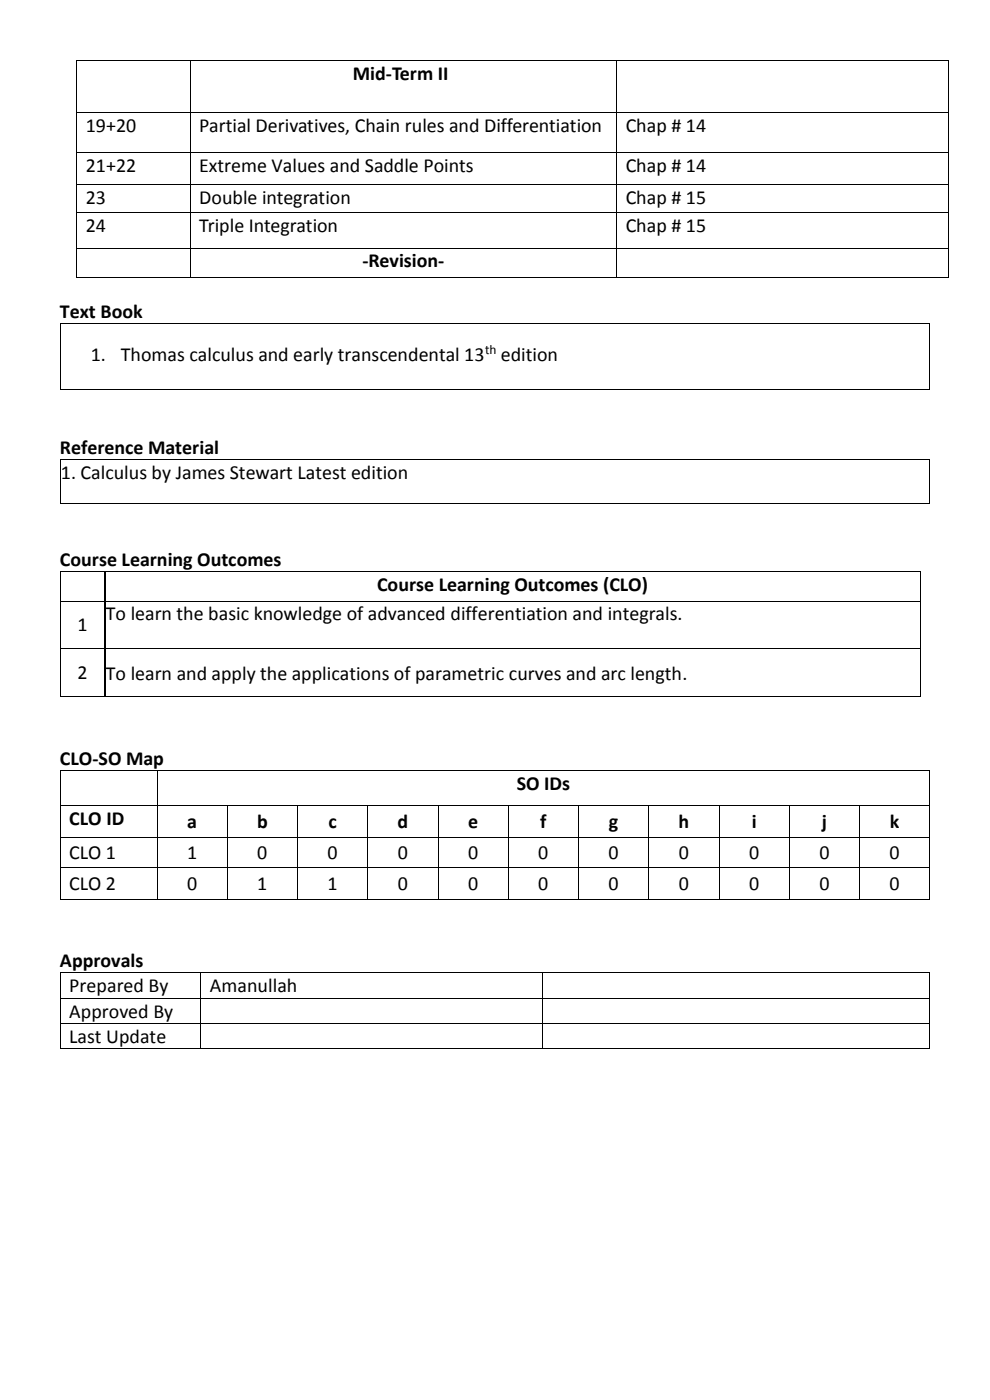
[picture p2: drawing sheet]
<svg xmlns="http://www.w3.org/2000/svg" width="210mm" height="297mm" viewBox="0 0 210 297" stroke-linecap="round" stroke-linejoin="round" font-family="sans-serif">
<defs><g id="words">
<g font-size="4.2">
<text x="74.9" y="16.9">Mid-Term II</text>
<text x="18.2" y="28">19+20</text>
<text x="42.3" y="28">Partial Derivatives, Chain rules and Differentiation</text>
<text x="132.7" y="28">Chap # 14</text>
<text x="18.2" y="36.4">21+22</text>
<text x="42.3" y="36.4">Extreme Values and Saddle Points</text>
<text x="132.7" y="36.4">Chap # 14</text>
<text x="18.2" y="43.3">23</text>
<text x="42.3" y="43.3">Double integration</text>
<text x="132.7" y="43.3">Chap # 15</text>
<text x="18.2" y="49.1">24</text>
<text x="42.3" y="49.1">Triple Integration</text>
<text x="132.7" y="49.1">Chap # 15</text>
<text x="76.9" y="56.7">-Revision-</text>
<text x="12.7" y="67.5">Text Book</text>
<text x="19.3" y="76.5">1.</text>
<text x="25.6" y="76.5">Thomas calculus and early transcendental 13</text>
<text x="106.2" y="76.5">edition</text>
<text x="12.7" y="96.4">Reference Material</text>
<text x="12.9" y="101.6">1. Calculus by James Stewart Latest edition</text>
<text x="12.7" y="120.1">Course Learning Outcomes</text>
<text x="80" y="125.3">Course Learning Outcomes (CLO)</text>
<text x="22.4" y="131.6">To learn the basic knowledge of advanced differentiation and integrals.</text>
<text x="16.5" y="133.8">1</text>
<text x="16.5" y="144">2</text>
<text x="22.4" y="144.2">To learn and apply the applications of parametric curves and arc length.</text>
<text x="12.7" y="162.3">CLO-SO Map</text>
<text x="109.6" y="167.7">SO IDs</text>
<text x="14.7" y="174.9">CLO ID</text>
<text x="39.7" y="175.7">a</text>
<text x="54.5" y="175.7">b</text>
<text x="69.7" y="175.7">c</text>
<text x="84.3" y="175.7">d</text>
<text x="99.3" y="175.7">e</text>
<text x="114.6" y="175.7">f</text>
<text x="129.2" y="175.7">g</text>
<text x="144" y="175.7">h</text>
<text x="159.5" y="175.7">i</text>
<text x="174.4" y="175.7">j</text>
<text x="188.8" y="175.7">k</text>
<text x="14.7" y="182.2">CLO 1</text>
<text x="39.7" y="182.2">1</text>
<text x="54.6" y="182.2">0</text>
<text x="69.5" y="182.2">0</text>
<text x="84.4" y="182.2">0</text>
<text x="99.3" y="182.2">0</text>
<text x="114.2" y="182.2">0</text>
<text x="129.1" y="182.2">0</text>
<text x="144" y="182.2">0</text>
<text x="158.9" y="182.2">0</text>
<text x="173.8" y="182.2">0</text>
<text x="188.7" y="182.2">0</text>
<text x="14.7" y="188.8">CLO 2</text>
<text x="39.7" y="188.8">0</text>
<text x="54.6" y="188.8">1</text>
<text x="69.5" y="188.8">1</text>
<text x="84.4" y="188.8">0</text>
<text x="99.3" y="188.8">0</text>
<text x="114.2" y="188.8">0</text>
<text x="129.1" y="188.8">0</text>
<text x="144" y="188.8">0</text>
<text x="158.9" y="188.8">0</text>
<text x="173.8" y="188.8">0</text>
<text x="188.7" y="188.8">0</text>
<text x="12.7" y="205.2">Approvals</text>
<text x="14.7" y="210.5">Prepared By</text>
<text x="14.7" y="215.9">Approved By</text>
<text x="44.5" y="210.5">Amanullah</text>
<text x="14.7" y="221.2">Last Update</text>
</g>
<text font-size="2.8" x="102.9" y="75.1">th</text>
</g></defs>
<g fill="#000">
<path d="M16.2 12.7h.2v.2h-.2z" fill-rule="evenodd"/>
<path d="M16.2 12.7h.2v.2h-.2z" fill-rule="evenodd"/>
<path d="M40.3 12.7h.1v.2h-.1z" fill-rule="evenodd"/>
<path d="M130.8 12.7h.1v.2h-.1z" fill-rule="evenodd"/>
<path d="M201.2 12.7h.1v.2h-.1z" fill-rule="evenodd"/>
<path d="M201.2 12.7h.1v.2h-.1z" fill-rule="evenodd"/>
<path d="M16.2 23.8h.2v.2h-.2z" fill-rule="evenodd"/>
<path d="M16.2 32.2h.2v.2h-.2z" fill-rule="evenodd"/>
<path d="M16.2 39.1h.2v.2h-.2z" fill-rule="evenodd"/>
<path d="M40.3 23.8h.1v.2h-.1z" fill-rule="evenodd"/>
<path d="M40.3 32.2h.1v.2h-.1z" fill-rule="evenodd"/>
<path d="M40.3 39.1h.1v.2h-.1z" fill-rule="evenodd"/>
<path d="M130.8 23.8h.1v.2h-.1z" fill-rule="evenodd"/>
<path d="M130.8 32.2h.1v.2h-.1z" fill-rule="evenodd"/>
<path d="M130.8 39.1h.1v.2h-.1z" fill-rule="evenodd"/>
<path d="M201.2 23.8h.1v.2h-.1z" fill-rule="evenodd"/>
<path d="M201.2 32.2h.1v.2h-.1z" fill-rule="evenodd"/>
<path d="M201.2 39.1h.1v.2h-.1z" fill-rule="evenodd"/>
<path d="M16.2 44.9h.2v.2h-.2z" fill-rule="evenodd"/>
<path d="M16.2 52.5h.2v.2h-.2z" fill-rule="evenodd"/>
<path d="M16.2 58.9h.2v.2h-.2z" fill-rule="evenodd"/>
<path d="M16.2 58.9h.2v.2h-.2z" fill-rule="evenodd"/>
<path d="M40.3 44.9h.1v.2h-.1z" fill-rule="evenodd"/>
<path d="M40.3 52.5h.1v.2h-.1z" fill-rule="evenodd"/>
<path d="M40.3 58.9h.1v.2h-.1z" fill-rule="evenodd"/>
<path d="M130.8 44.9h.1v.2h-.1z" fill-rule="evenodd"/>
<path d="M130.8 52.5h.1v.2h-.1z" fill-rule="evenodd"/>
<path d="M130.8 58.9h.1v.2h-.1z" fill-rule="evenodd"/>
<path d="M201.2 44.9h.1v.2h-.1z" fill-rule="evenodd"/>
<path d="M201.2 52.5h.1v.2h-.1z" fill-rule="evenodd"/>
<path d="M201.2 58.9h.1v.2h-.1z" fill-rule="evenodd"/>
<path d="M201.2 58.9h.1v.2h-.1z" fill-rule="evenodd"/>
<path d="M12.7 68.5h.2v.2h-.2z" fill-rule="evenodd"/>
<path d="M12.7 68.5h.2v.2h-.2z" fill-rule="evenodd"/>
<path d="M197.1 68.5h.2v.2h-.2z" fill-rule="evenodd"/>
<path d="M197.1 68.5h.2v.2h-.2z" fill-rule="evenodd"/>
<path d="M12.7 82.6h.2v.2h-.2z" fill-rule="evenodd"/>
<path d="M12.7 82.6h.2v.2h-.2z" fill-rule="evenodd"/>
<path d="M12.7 97.3h.2v.3h-.2z" fill-rule="evenodd"/>
<path d="M12.7 97.3h.2v.3h-.2z" fill-rule="evenodd"/>
<path d="M197.1 82.6h.2v.2h-.2z" fill-rule="evenodd"/>
<path d="M197.1 82.6h.2v.2h-.2z" fill-rule="evenodd"/>
<path d="M197.1 97.3h.2v.3h-.2z" fill-rule="evenodd"/>
<path d="M197.1 97.3h.2v.3h-.2z" fill-rule="evenodd"/>
<path d="M12.7 106.7h.2v.3h-.2z" fill-rule="evenodd"/>
<path d="M12.7 106.7h.2v.3h-.2z" fill-rule="evenodd"/>
<path d="M197.1 106.7h.2v.3h-.2z" fill-rule="evenodd"/>
<path d="M197.1 106.7h.2v.3h-.2z" fill-rule="evenodd"/>
<path d="M12.7 121h.2v.3h-.2z" fill-rule="evenodd"/>
<path d="M12.7 121h.2v.3h-.2z" fill-rule="evenodd"/>
<path d="M12.7 127.4h.2v.2h-.2z" fill-rule="evenodd"/>
<path d="M12.7 137.6h.2v.2h-.2z" fill-rule="evenodd"/>
<path d="M22.2 121h.2v.3h-.2z" fill-rule="evenodd"/>
<path d="M22.2 127.4h.2v.2h-.2z" fill-rule="evenodd"/>
<path d="M22.2 137.6h.2v.2h-.2z" fill-rule="evenodd"/>
<path d="M195.1 121h.2v.3h-.2z" fill-rule="evenodd"/>
<path d="M195.1 121h.2v.3h-.2z" fill-rule="evenodd"/>
<path d="M195.1 127.4h.2v.2h-.2z" fill-rule="evenodd"/>
<path d="M195.1 137.6h.2v.2h-.2z" fill-rule="evenodd"/>
<path d="M12.7 147.7h.2v.2h-.2z" fill-rule="evenodd"/>
<path d="M12.7 147.7h.2v.2h-.2z" fill-rule="evenodd"/>
<path d="M22.2 147.7h.2v.2h-.2z" fill-rule="evenodd"/>
<path d="M195.1 147.7h.2v.2h-.2z" fill-rule="evenodd"/>
<path d="M195.1 147.7h.2v.2h-.2z" fill-rule="evenodd"/>
<path d="M12.7 163.4h.2v.2h-.2z" fill-rule="evenodd"/>
<path d="M12.7 163.4h.2v.2h-.2z" fill-rule="evenodd"/>
<path d="M12.7 170.8h.2v.1h-.2z" fill-rule="evenodd"/>
<path d="M12.7 177.5h.2v.2h-.2z" fill-rule="evenodd"/>
<path d="M33.2 163.4h.2v.2h-.2z" fill-rule="evenodd"/>
<path d="M33.2 170.8h.2v.1h-.2z" fill-rule="evenodd"/>
<path d="M33.2 177.5h.2v.2h-.2z" fill-rule="evenodd"/>
<path d="M48.1 170.8h.2v.1h-.2z" fill-rule="evenodd"/>
<path d="M48.1 177.5h.2v.2h-.2z" fill-rule="evenodd"/>
<path d="M63 170.8h.2v.1h-.2z" fill-rule="evenodd"/>
<path d="M63 177.5h.2v.2h-.2z" fill-rule="evenodd"/>
<path d="M78 170.8h.1v.1h-.1z" fill-rule="evenodd"/>
<path d="M78 177.5h.1v.2h-.1z" fill-rule="evenodd"/>
<path d="M92.9 170.8h.1v.1h-.1z" fill-rule="evenodd"/>
<path d="M92.9 177.5h.1v.2h-.1z" fill-rule="evenodd"/>
<path d="M107.8 170.8h.1v.1h-.1z" fill-rule="evenodd"/>
<path d="M107.8 177.5h.1v.2h-.1z" fill-rule="evenodd"/>
<path d="M122.7 170.8h.1v.1h-.1z" fill-rule="evenodd"/>
<path d="M122.7 177.5h.1v.2h-.1z" fill-rule="evenodd"/>
<path d="M137.6 170.8h.1v.1h-.1z" fill-rule="evenodd"/>
<path d="M137.6 177.5h.1v.2h-.1z" fill-rule="evenodd"/>
<path d="M152.5 170.8h.1v.1h-.1z" fill-rule="evenodd"/>
<path d="M152.5 177.5h.1v.2h-.1z" fill-rule="evenodd"/>
<path d="M167.4 170.8h.1v.1h-.1z" fill-rule="evenodd"/>
<path d="M167.4 177.5h.1v.2h-.1z" fill-rule="evenodd"/>
<path d="M182.3 170.8h.2v.1h-.2z" fill-rule="evenodd"/>
<path d="M182.3 177.5h.2v.2h-.2z" fill-rule="evenodd"/>
<path d="M197.2 163.4h.2v.2h-.2z" fill-rule="evenodd"/>
<path d="M197.2 163.4h.2v.2h-.2z" fill-rule="evenodd"/>
<path d="M197.2 170.8h.2v.1h-.2z" fill-rule="evenodd"/>
<path d="M197.2 177.5h.2v.2h-.2z" fill-rule="evenodd"/>
<path d="M12.7 183.9h.2v.2h-.2z" fill-rule="evenodd"/>
<path d="M12.7 190.7h.2v.1h-.2z" fill-rule="evenodd"/>
<path d="M12.7 190.7h.2v.1h-.2z" fill-rule="evenodd"/>
<path d="M33.2 183.9h.2v.2h-.2z" fill-rule="evenodd"/>
<path d="M33.2 190.7h.2v.1h-.2z" fill-rule="evenodd"/>
<path d="M48.1 183.9h.2v.2h-.2z" fill-rule="evenodd"/>
<path d="M48.1 190.7h.2v.1h-.2z" fill-rule="evenodd"/>
<path d="M63 183.9h.2v.2h-.2z" fill-rule="evenodd"/>
<path d="M63 190.7h.2v.1h-.2z" fill-rule="evenodd"/>
<path d="M78 183.9h.1v.2h-.1z" fill-rule="evenodd"/>
<path d="M78 190.7h.1v.1h-.1z" fill-rule="evenodd"/>
<path d="M92.9 183.9h.1v.2h-.1z" fill-rule="evenodd"/>
<path d="M92.9 190.7h.1v.1h-.1z" fill-rule="evenodd"/>
<path d="M107.8 183.9h.1v.2h-.1z" fill-rule="evenodd"/>
<path d="M107.8 190.7h.1v.1h-.1z" fill-rule="evenodd"/>
<path d="M122.7 183.9h.1v.2h-.1z" fill-rule="evenodd"/>
<path d="M122.7 190.7h.1v.1h-.1z" fill-rule="evenodd"/>
<path d="M137.6 183.9h.1v.2h-.1z" fill-rule="evenodd"/>
<path d="M137.6 190.7h.1v.1h-.1z" fill-rule="evenodd"/>
<path d="M152.5 183.9h.1v.2h-.1z" fill-rule="evenodd"/>
<path d="M152.5 190.7h.1v.1h-.1z" fill-rule="evenodd"/>
<path d="M167.4 183.9h.1v.2h-.1z" fill-rule="evenodd"/>
<path d="M167.4 190.7h.1v.1h-.1z" fill-rule="evenodd"/>
<path d="M182.3 183.9h.2v.2h-.2z" fill-rule="evenodd"/>
<path d="M182.3 190.7h.2v.1h-.2z" fill-rule="evenodd"/>
<path d="M197.2 183.9h.2v.2h-.2z" fill-rule="evenodd"/>
<path d="M197.2 190.7h.2v.1h-.2z" fill-rule="evenodd"/>
<path d="M197.2 190.7h.2v.1h-.2z" fill-rule="evenodd"/>
<path d="M12.7 206.3h.2v.2h-.2z" fill-rule="evenodd"/>
<path d="M12.7 206.3h.2v.2h-.2z" fill-rule="evenodd"/>
<path d="M12.7 211.7h.2v.1h-.2z" fill-rule="evenodd"/>
<path d="M12.7 217h.2v.2h-.2z" fill-rule="evenodd"/>
<path d="M42.6 206.3h.1v.2h-.1z" fill-rule="evenodd"/>
<path d="M42.6 211.7h.1v.1h-.1z" fill-rule="evenodd"/>
<path d="M42.6 217h.1v.2h-.1z" fill-rule="evenodd"/>
<path d="M115.1 206.3h.2v.2h-.2z" fill-rule="evenodd"/>
<path d="M115.1 211.7h.2v.1h-.2z" fill-rule="evenodd"/>
<path d="M115.1 217h.2v.2h-.2z" fill-rule="evenodd"/>
<path d="M197.2 206.3h.2v.2h-.2z" fill-rule="evenodd"/>
<path d="M197.2 206.3h.2v.2h-.2z" fill-rule="evenodd"/>
<path d="M197.2 211.7h.2v.1h-.2z" fill-rule="evenodd"/>
<path d="M197.2 217h.2v.2h-.2z" fill-rule="evenodd"/>
<path d="M12.7 222.4h.2v.1h-.2z" fill-rule="evenodd"/>
<path d="M12.7 222.4h.2v.1h-.2z" fill-rule="evenodd"/>
<path d="M42.6 222.4h.1v.1h-.1z" fill-rule="evenodd"/>
<path d="M115.1 222.4h.2v.1h-.2z" fill-rule="evenodd"/>
<path d="M197.2 222.4h.2v.1h-.2z" fill-rule="evenodd"/>
<path d="M197.2 222.4h.2v.1h-.2z" fill-rule="evenodd"/>
</g>
<g fill="none" stroke="#000" stroke-width=".21">
<path d="M16.3 12.9v10.9M16.4 12.8h23.9M40.4 12.9v10.9M40.4 12.8h90.4M130.8 12.9v10.9M130.9 12.8h70.3M201.2 12.9v10.9M16.3 24v8.2M16.3 32.4v6.7M16.3 39.3v5.6M16.4 23.9h23.9M16.4 32.3h23.9"/>
<path d="M16.4 39.2h23.9M40.4 24v8.2M40.4 32.4v6.7M40.4 39.3v5.6M40.4 23.9h90.4M40.4 32.3h90.4M40.4 39.2h90.4M130.8 24v8.2M130.8 32.4v6.7M130.8 39.3v5.6M130.9 23.9h70.3M130.9 32.3h70.3"/>
<path d="M130.9 39.2h70.3M201.2 24v8.2M201.2 32.4v6.7M201.2 39.3v5.6M16.3 45.1v7.4M16.3 52.7v6.2M16.4 45h23.9M16.4 52.6h23.9M16.4 59h23.9M40.4 45.1v7.4M40.4 52.7v6.2M40.4 45h90.4"/>
<path d="M40.4 52.6h90.4M40.4 59h90.4M130.8 45.1v7.4M130.8 52.7v6.2M130.9 45h70.3M130.9 52.6h70.3M130.9 59h70.3M201.2 45.1v7.4M201.2 52.7v6.2M12.8 68.7v13.9M12.9 68.6h184.2M197.2 68.7v13.9"/>
<path d="M12.8 97.6v9.1M12.9 82.7h184.2M12.9 97.4h184.2M197.2 97.6v9.1M12.9 106.8h184.2M12.8 121.3v6.1M12.8 127.6v10M12.8 137.8v9.9M12.9 121.2h9.3M12.9 127.5h9.3M12.9 137.7h9.3M22.4 121.2h172.7"/>
<path d="M22.4 127.5h172.7M22.4 137.7h172.7M195.2 121.3v6.1M195.2 127.6v10M195.2 137.8v9.9M12.9 147.8h9.3M22.4 147.8h172.7M12.8 163.6v7.2M12.8 170.9v6.6M12.8 177.7v6.2M12.9 163.5h20.3M12.9 170.8h20.3"/>
<path d="M12.9 177.6h20.3M33.3 163.6v7.2M33.3 170.9v6.6M33.3 177.7v6.2M33.4 163.5h163.8M33.4 170.8h14.7M33.4 177.6h14.7M48.2 170.9v6.6M48.2 177.7v6.2M48.3 170.8h14.7M48.3 177.6h14.7M63.1 170.9v6.6"/>
<path d="M63.1 177.7v6.2M63.2 170.8h14.8M63.2 177.6h14.8M78 170.9v6.6M78 177.7v6.2M78.1 170.8h14.8M78.1 177.6h14.8M92.9 170.9v6.6M92.9 177.7v6.2M93 170.8h14.8M93 177.6h14.8M107.8 170.9v6.6"/>
<path d="M107.8 177.7v6.2M107.9 170.8h14.8M107.9 177.6h14.8M122.7 170.9v6.6M122.7 177.7v6.2M122.8 170.8h14.8M122.8 177.6h14.8M137.7 170.9v6.6M137.7 177.7v6.2M137.7 170.8h14.8M137.7 177.6h14.8M152.6 170.9v6.6"/>
<path d="M152.6 177.7v6.2M152.6 170.8h14.8M152.6 177.6h14.8M167.5 170.9v6.6M167.5 177.7v6.2M167.5 170.8h14.8M167.5 177.6h14.8M182.4 170.9v6.6M182.4 177.7v6.2M182.5 170.8h14.7M182.5 177.6h14.7M197.3 163.6v7.2"/>
<path d="M197.3 170.9v6.6M197.3 177.7v6.2M12.8 184.1v6.6M12.9 184h20.3M12.9 190.7h20.3M33.3 184.1v6.6M33.4 184h14.7M33.4 190.7h14.7M48.2 184.1v6.6M48.3 184h14.7M48.3 190.7h14.7M63.1 184.1v6.6"/>
<path d="M63.2 184h14.8M63.2 190.7h14.8M78 184.1v6.6M78.1 184h14.8M78.1 190.7h14.8M92.9 184.1v6.6M93 184h14.8M93 190.7h14.8M107.8 184.1v6.6M107.9 184h14.8M107.9 190.7h14.8M122.7 184.1v6.6"/>
<path d="M122.8 184h14.8M122.8 190.7h14.8M137.7 184.1v6.6M137.7 184h14.8M137.7 190.7h14.8M152.6 184.1v6.6M152.6 184h14.8M152.6 190.7h14.8M167.5 184.1v6.6M167.5 184h14.8M167.5 190.7h14.8M182.4 184.1v6.6"/>
<path d="M182.5 184h14.7M182.5 190.7h14.7M197.3 184.1v6.6M12.8 206.5v5.2M12.8 211.8v5.2M12.8 217.2v5.2M12.9 206.4h29.7M12.9 211.7h29.7M12.9 217.1h29.7M42.6 206.5v5.2M42.6 211.8v5.2M42.6 217.2v5.2"/>
<path d="M42.7 206.4h72.4M42.7 211.7h72.4M42.7 217.1h72.4M115.2 206.5v5.2M115.2 211.8v5.2M115.2 217.2v5.2M115.3 206.4h81.9M115.3 211.7h81.9M115.3 217.1h81.9M197.3 206.5v5.2M197.3 211.8v5.2M197.3 217.2v5.2"/>
<path d="M12.9 222.5h29.7M42.7 222.5h72.4M115.3 222.5h81.9"/>
</g>
<path d="M22.3 121.3v6.1M22.3 127.6v10M22.3 137.8v9.9" fill="none" stroke="#000" stroke-width=".22"/>
<use href="#words"/>
</svg>
